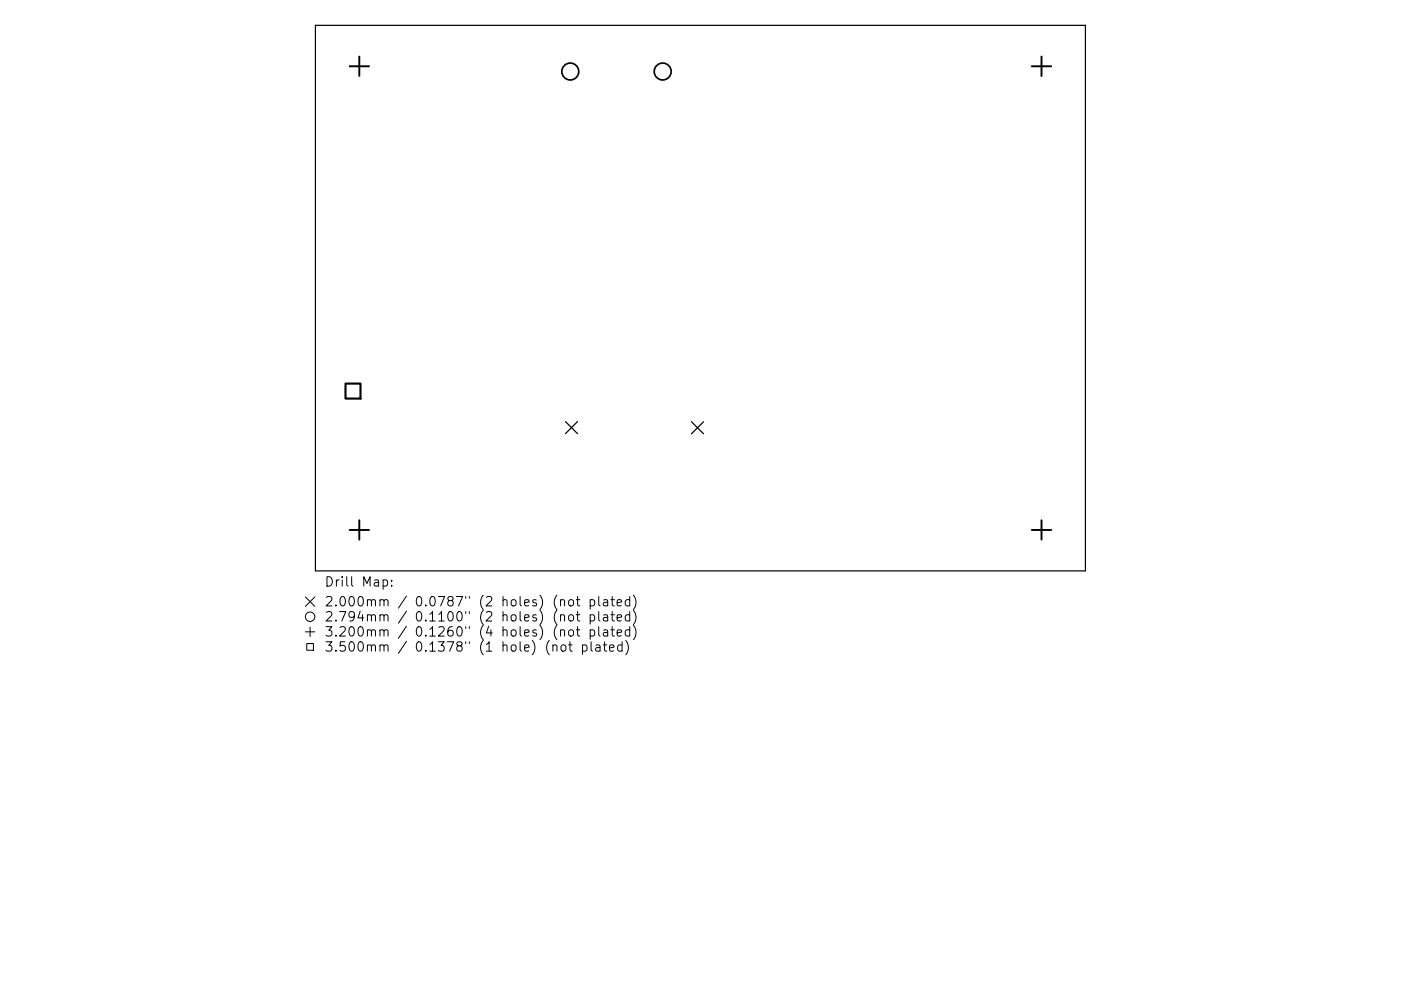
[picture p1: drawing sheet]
<svg xmlns="http://www.w3.org/2000/svg" width="297mm" height="210mm" viewBox="0 0 297 210" stroke-linecap="round" stroke-linejoin="round" font-family="sans-serif">
<defs><g id="words">
<g font-size="2.8">
<text x="68.7" y="124.5">Drill Map:</text>
<text x="68.7" y="128.7">2.000mm / 0.0787&quot; (2 holes) (not plated)</text>
<text x="68.7" y="131.9">2.794mm / 0.1100&quot; (2 holes) (not plated)</text>
<text x="68.7" y="135.1">3.200mm / 0.1260&quot; (4 holes) (not plated)</text>
<text x="68.7" y="138.3">3.500mm / 0.1378&quot; (1 hole) (not plated)</text>
</g>
</g></defs>
<path d="M66.9 5.4h163.2v115.7h-163.2zM119.9 89.4l2.6 2.6M122.5 89.4l-2.6 2.6M146.6 89.5l2.6 2.5M149.2 89.5l-2.6 2.5" fill="none" stroke="#000" stroke-width=".26"/>
<g fill="none" stroke="#000" stroke-width=".36">
<circle cx="120.9" cy="15.2" r="1.8"/>
<circle cx="140.5" cy="15.2" r="1.8"/>
</g>
<path d="M74.1 14.1h4.1M76.2 12v4.1M218.8 14.1h4.1M220.8 12v4.1M74.1 112.4h4.1M76.2 110.4v4.1M218.8 112.4h4.1M220.8 110.4v4.1" fill="none" stroke="#000" stroke-width=".41"/>
<path d="M73.3 81.4h3.1v3.2h-3.1z" fill="none" stroke="#000" stroke-width=".45"/>
<g fill="none" stroke="#000" stroke-width=".21">
<path d="M64.7 126.7l2 2M64.7 134.1h2M65 136.5h1.5v1.5h-1.5zM65.7 133.1v2M66.7 126.7l-2 2M81.2 123.1l.6-.1 .4 .4v.6l-.2 .3h-.8M83 124.2v.2M83 123.1v.2M117.2 137a.5 .5 0 0 1 .9 .1v1.1M118.8 127.4l.3-.2 .5 .1 .1 1.3M118.8 130.6a.5 .5 0 0 1 .9 .1v1.1M118.8 133.8a.5 .5 0 0 1 .9 .1v1.1"/>
<path d="M119 137a.54 .54 0 0 1 .6-.2 .54 .54 0 0 1 .4 .4v.6a.54 .54 0 0 1-.5 .4 .54 .54 0 0 1-.6-.4zM120.6 136.8h.7M120.7 127.4l.2-.2a.54 .54 0 0 1 .7 .4v.6a.54 .54 0 0 1-.5 .4 .54 .54 0 0 1-.5-.4zM120.7 130.6a.54 .54 0 0 1 .5-.2 .54 .54 0 0 1 .4 .4v.6a.54 .54 0 0 1-.5 .4 .54 .54 0 0 1-.5-.4zM120.7 133.8a.54 .54 0 0 1 .5-.2 .54 .54 0 0 1 .4 .4v.6a.54 .54 0 0 1-.5 .4 .54 .54 0 0 1-.5-.4zM120.8 136.2v1.7l.1 .2 .4 .1M122.2 127.2h.7M122.2 130.4h.7M122.2 133.6h.7M122.5 126.6v1.7l.1 .2 .3 .1M122.5 129.8v1.7l.1 .2 .3 .1M122.5 133v1.7l.1 .2 .3 .1"/>
<path d="M123.5 136.9l.6-.1 .4 .4v.6l-.2 .3h-.8M123.5 136.8v2M125.1 127.3l.6-.1 .4 .4v.6l-.2 .3h-.8M125.1 130.5l.6-.1 .4 .4v.6l-.2 .3h-.8M125.1 133.7l.6-.1 .4 .4v.6l-.2 .3h-.8M125.1 127.2v2M125.1 130.4v2M125.1 133.6v2M125.3 136.2v1.7l.3 .3M126.4 136.9h.7l.1 1.3M126.9 126.6v1.7l.3 .3M126.9 129.8v1.7l.3 .3"/>
<path d="M126.9 133v1.7l.3 .3M127.2 137.3l-.6 .1a.39 .39 0 0 0-.3 .4 .39 .39 0 0 0 .3 .4l.6-.1M127.9 136.8h.8M128 127.3h.8v1.3M128 130.5h.8v1.3M128 133.7h.8v1.3M128.2 136.2v1.7l.1 .2 .4 .1M128.8 127.7l-.6 .1a.39 .39 0 0 0-.3 .4 .39 .39 0 0 0 .3 .4l.6-.1M128.8 130.9l-.6 .1a.39 .39 0 0 0-.3 .4 .39 .39 0 0 0 .3 .4l.6-.1M128.8 134.1l-.6 .1a.39 .39 0 0 0-.3 .4 .39 .39 0 0 0 .3 .4l.6-.1M129.2 137.5l1-.2-.1-.4-.6-.1-.3 .3 .1 1h.8M129.5 127.2h.8"/>
<path d="M129.5 130.4h.8M129.5 133.6h.8M129.8 126.6v1.7l.1 .2 .4 .1M129.8 129.8v1.7l.1 .2 .4 .1M129.8 133v1.7l.1 .2 .4 .1M130.8 127.9l1-.2-.1-.4-.6-.1-.3 .3 .1 1h.8M130.8 131.1l1-.2-.1-.4-.6-.1-.3 .3 .1 1h.8M130.8 134.3l1-.2-.1-.4-.6-.1-.3 .3 .1 1h.8M131.9 136.9l-.6-.1-.4 .4v.6l.2 .3h.8M131.9 136.2v2M132.7 135.9a2.29 2.29 0 0 1 0 3M133.5 127.3l-.6-.1-.3 .4v.6l.2 .3h.7"/>
<path d="M133.5 130.5l-.6-.1-.3 .4v.6l.2 .3h.7M133.5 133.7l-.6-.1-.3 .4v.6l.2 .3h.7M133.5 126.6v2M133.5 129.8v2M133.5 133v2M134.3 126.3a2.29 2.29 0 0 1 0 3M134.3 129.5a2.29 2.29 0 0 1 0 3M134.3 132.7a2.29 2.29 0 0 1 0 3"/>
<circle cx="65.7" cy="130.9" r="1"/>
</g>
<use href="#words"/>
</svg>
